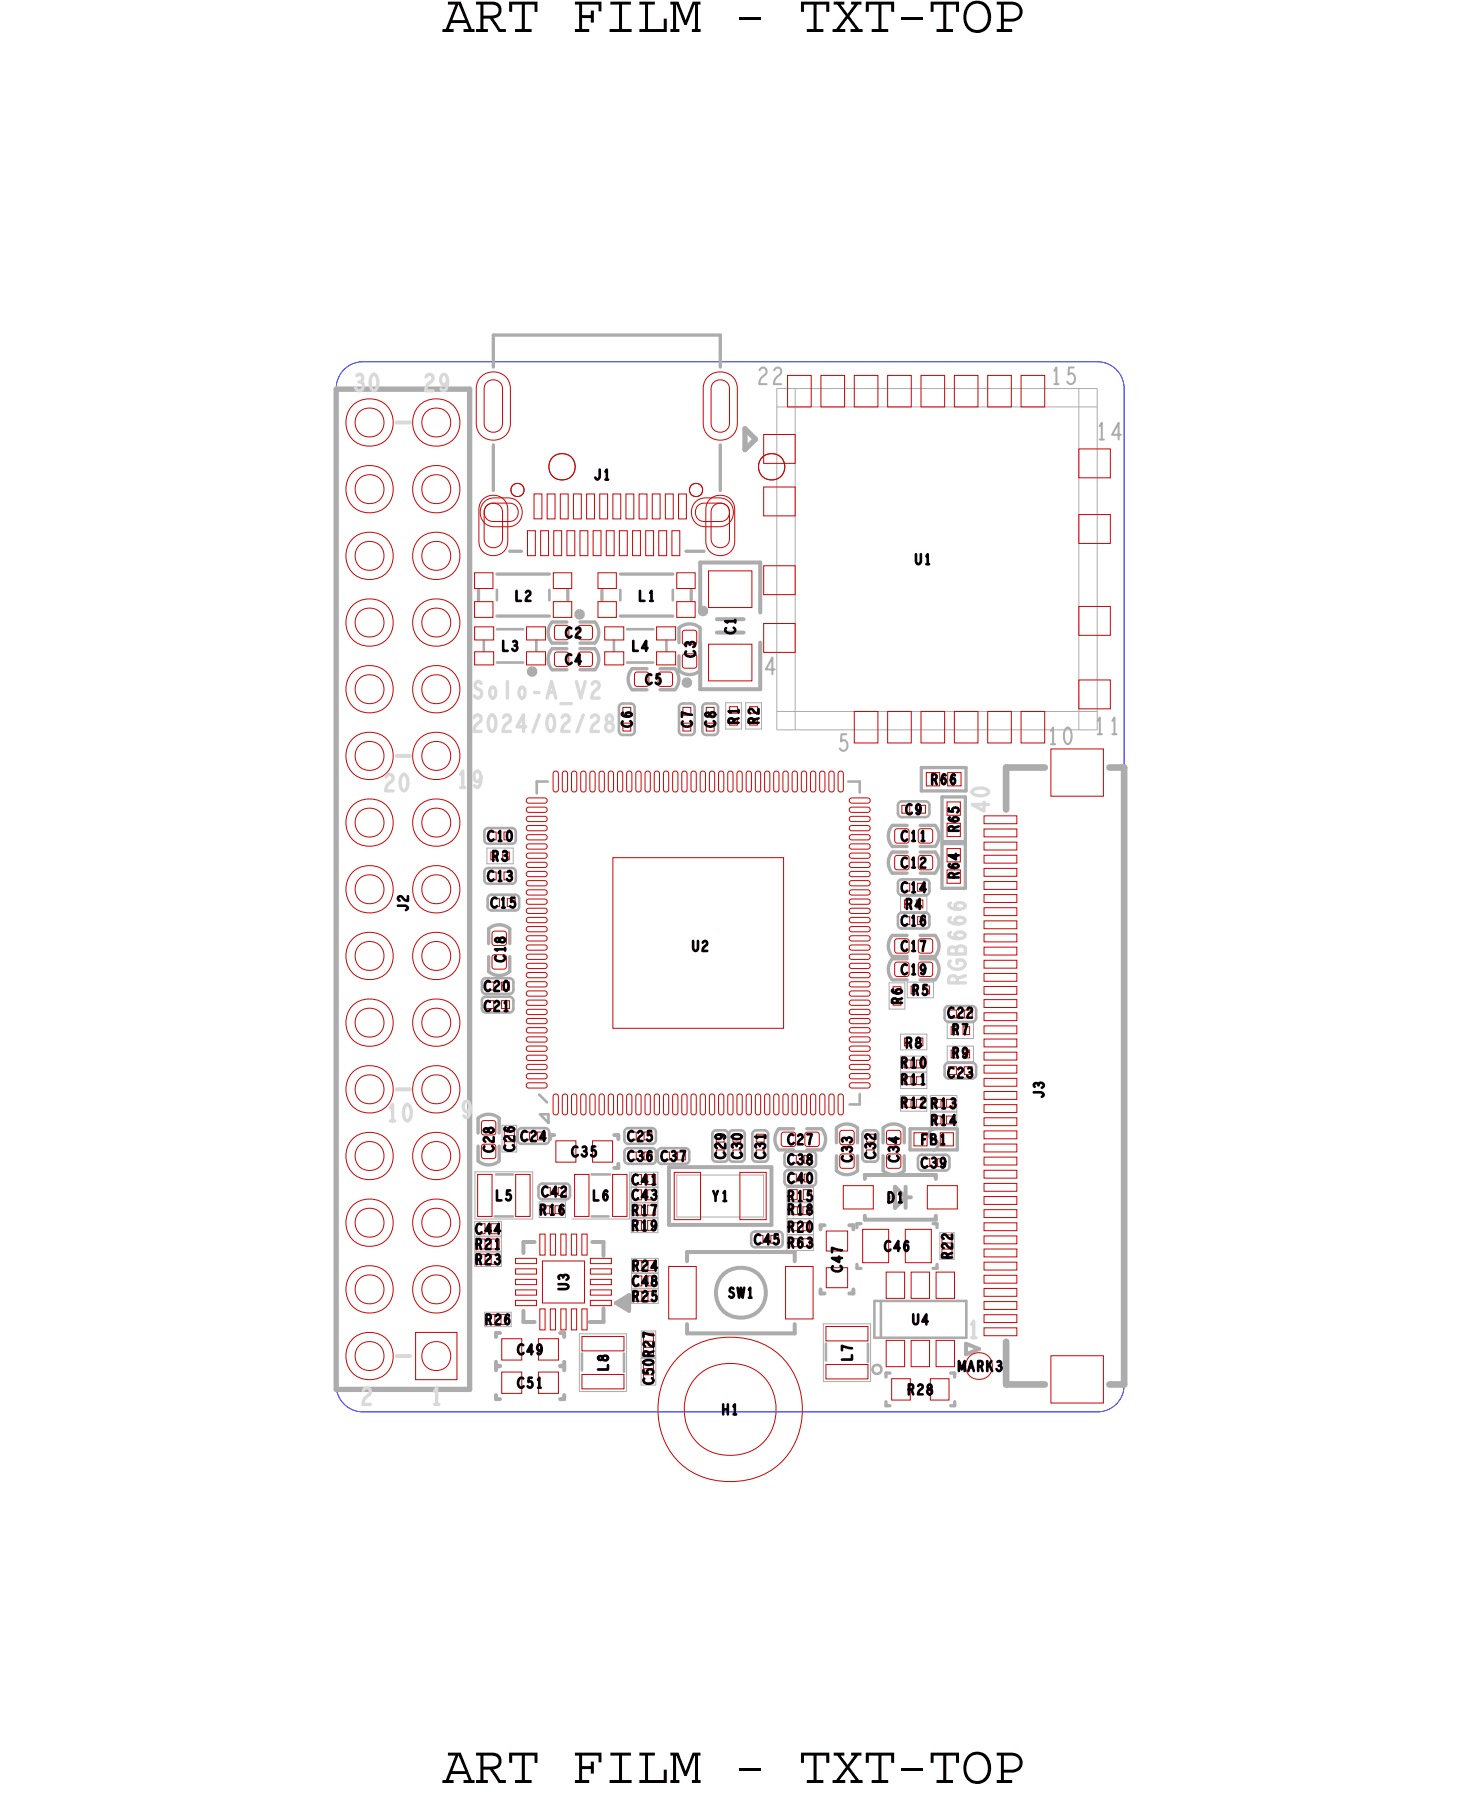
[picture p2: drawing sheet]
<svg xmlns="http://www.w3.org/2000/svg" width="56mm" height="69mm" viewBox="0 0 56 69" stroke-linecap="round" stroke-linejoin="round" font-family="sans-serif">
<defs><g id="words">
<g font-size="2.1">
<text x="16.8" y="1.2">ART FILM - TXT-TOP</text>
<text x="16.8" y="67.9">ART FILM - TXT-TOP</text>
</g>
<text font-size=".6" fill="#acacac" x="41.7" y="28">11</text>
<g font-size=".4" fill="#060006">
<text x="28.1" y="27.6" transform="rotate(-90 28.1 27.6)">R1</text>
<text x="28.9" y="27.6" transform="rotate(-90 28.9 27.6)">R2</text>
<text x="18.6" y="33.6">C13</text>
<text x="18.6" y="32">C10</text>
<text x="18.7" y="34.6">C15</text>
<text x="18.7" y="32.8">R3</text>
<text x="34.3" y="32">C11</text>
<text x="34.3" y="35.3">C16</text>
<text x="34.3" y="34">C14</text>
<text x="34.5" y="34.6">R4</text>
<text x="18.4" y="38.5">C21</text>
<text x="34.3" y="40.7">R10</text>
<text x="34.3" y="41.3">R11</text>
<text x="34.3" y="38.2" transform="rotate(-90 34.3 38.2)">R6</text>
<text x="34.5" y="39.9">R8</text>
<text x="34.7" y="37.9">R5</text>
<text x="36.3" y="39.4">R7</text>
<text x="36.3" y="40.3">R9</text>
<text x="18.1" y="47.6">R21</text>
<text x="20.6" y="46.3">R16</text>
<text x="23.9" y="44.2">C36</text>
<text x="24.1" y="46.9">R19</text>
<text x="24.1" y="46.3">R17</text>
<text x="25.2" y="44.2">C37</text>
<text x="28.2" y="44.1" transform="rotate(-90 28.2 44.1)">C30</text>
<text x="29.1" y="44.1" transform="rotate(-90 29.1 44.1)">C31</text>
<text x="30" y="45.7">R15</text>
<text x="30" y="44.4">C38</text>
<text x="30" y="47.5">R63</text>
<text x="30" y="46.3">R18</text>
<text x="30" y="46.9">R20</text>
<text x="32.4" y="44.3" transform="rotate(-90 32.4 44.3)">C33</text>
<text x="33.3" y="44.1" transform="rotate(-90 33.3 44.1)">C32</text>
<text x="33.8" y="45.8">D1</text>
<text x="34.3" y="42.2">R12 R13</text>
<text x="35.1" y="43.6">FB1</text>
<text x="35.1" y="44.5">C39</text>
<text x="35.5" y="42.9">R14</text>
<text x="18.1" y="48.2">R23</text>
<text x="27.5" y="53.9">H1</text>
<text x="36.5" y="52.2">MARK3</text>
</g>
<g font-size=".4" fill="#c90505">
<text x="18.4" y="37.7">C20</text>
<text x="36.1" y="38.8">C22</text>
<text x="19.8" y="43.5">C24</text>
<text x="20.6" y="45.6">C42</text>
<text x="23.9" y="43.5">C25</text>
<text x="27.6" y="44.1" transform="rotate(-90 27.6 44.1)">C29</text>
<text x="28.7" y="47.4">C45</text>
<text x="30" y="45.1">C40</text>
</g>
</g></defs>
<!-- layer: Board Outline -->
<path d="M13.1 14.1l.4-.3h.3h28a1.02 1.02 0 0 1 1 1v38a1.02 1.02 0 0 1-1 1h-28a1.02 1.02 0 0 1-1-1v-38l.1-.4z" fill="none" stroke="#00f" stroke-width=".04"/>
<path d="M15.1 16.1h.5zM15.1 28.8h.5zM15.1 41.5h.5zM15.1 51.7h.5z" fill="none" stroke="#d9d9d9" stroke-width=".15"/>
<!-- layer: Components -->
<g fill="none" stroke="#acacac" stroke-width=".04">
<path d="M29.6 15.5h12.2zM29.6 14.8v13zM29.6 14.8h12.2zM30.3 14.8v13zM41.1 14.8v13zM41.8 14.8v13zM18.5 32.9h1zM18.5 32.3h1zM18.5 32.3v.6zM19.5 32.3v.6zM27.6 26.8h.6zM27.6 26.8v1z"/>
<path d="M27.6 27.8h.6zM28.2 26.8v1zM28.4 26.8h.6zM28.4 26.8v1zM28.4 27.8h.6zM29 26.8v1zM29.6 27.1h12.2zM29.6 27.8h12.2zM33.9 37.4v1zM33.9 37.4h.6zM33.9 38.4h.6zM34.3 40h1z"/>
<path d="M34.3 34.7h1zM34.3 39.4h1zM34.3 39.4v.6zM34.3 34.1v.6zM34.3 34.1h1zM34.5 37.4v1zM34.5 38h1zM34.5 37.4h1zM34.5 37.4v.6zM35.3 39.4v.6zM35.3 34.1v.6zM35.5 37.4v.6z"/>
<path d="M36.1 39.6h1zM36.1 39.8h1zM36.1 39.8v.6zM36.1 39v.6zM36.1 39h1zM37.1 39.8v.6zM37.1 39v.6zM18.1 47.7h1zM18.1 47.1h1zM18.1 47.1v.6zM18.1 46.5h1zM18.1 46.5v.6z"/>
<path d="M18.1 48.2h1zM18.1 47.7v.5zM18.1 44.6h2.2zM18.1 44.6v1.8zM18.1 46.4h2.2zM18.5 50.5h1zM18.5 50h1zM18.5 50v.5zM19.1 47.1v.6zM19.1 47.7v.5zM19.1 46.5v.6zM19.1 43.9h.6z"/>
<path d="M19.1 42.9h.6zM19.1 42.9v1zM19.5 50v.5zM19.7 42.9v1zM20.3 44.6v1.8zM20.5 46.4h1zM20.5 45.8h1zM20.5 45.8v.6zM21.5 45.8v.6zM21.8 46.4h2.2zM22.1 53h1.8zM22.1 50.8h1.8z"/>
<path d="M22.1 50.8v2.2zM23.9 50.8v2.2zM24 44.6v1.8zM24 45.8h1zM24 45.8v.6zM24 45.2h1zM24 45.2v.6zM24 44.6h1zM24 44.6v.6zM24 46.4h1zM24 47h1zM24 46.4v.6z"/>
<path d="M24 48.5h1.1zM24 48.5v.6zM24 49.1h1.1zM24 49.6h1.1zM24 49.1v.5zM24 47.9h1.1zM24 47.9v.6zM24.4 52.8h.6zM24.4 51.7h.6zM24.4 51.7v1.1zM24.4 50.7v1zM24.4 50.7h.6z"/>
<path d="M25 50.7v1zM25 51.7v1.1zM25 45.8v.6zM25 46.4v.6zM25 45.2v.6zM25 44.6v.6zM25.1 49.1v.5zM25.1 47.9v.6zM25.1 48.5v.6zM25.8 44.8h3.3zM25.8 44.8v1.6zM25.8 46.4h3.3z"/>
<path d="M29.1 44.8v1.6zM30 45.8h1zM30 45.2h1zM30 45.2v.6zM30 47.6h1zM30 47h1zM30 46.4h1zM30 47v.6zM30 46.4v.6zM30 45.8v.6zM31 47v.6zM31 46.4v.6z"/>
<path d="M31 45.8v.6zM31 45.2v.6zM31.3 52.6h1.8zM31.3 50.4h1.8zM31.3 50.4v2.2zM33.1 50.4v2.2zM34.3 42.3h1zM34.3 41.5h1zM34.3 40.8h1zM34.3 41.7h1zM34.3 41.7v.6zM34.3 40.9h1z"/>
<path d="M34.3 40.9v.6zM34.3 40.2h1zM34.3 40.2v.6zM35.3 41.7v.6zM35.3 40.9v.6zM35.3 40.2v.6zM35.4 43h1zM35.4 42.3h1zM35.4 42.4v.6zM35.4 42.4h1zM35.4 41.7v.6zM35.4 41.7h1z"/>
<path d="M35.8 47h.5zM35.8 47v1zM35.8 48h.5zM36.1 40.4h1zM36.3 47v1zM36.4 42.4v.6zM36.4 41.7v.6z"/>
</g>
<g fill="none" stroke="#acacac" stroke-width=".15">
<path d="M26.7 24.5v1.8zM26.7 26.3h2.2zM26.7 21.4h2.2zM26.7 21.4v1.9zM27.3 23.6h1zM27.3 24.1h1zM28.9 21.4v1.9zM28.9 24.5v1.8zM18.9 52v.2zM18.9 53.1v.2zM18.9 52h.1zM18.9 53.3h.1z"/>
<path d="M18.9 50.8h.1zM18.9 50.8v.1zM18.9 51.9v.1zM19.9 47.3v.4zM19.9 50.4h.5zM19.9 49.9v.5zM19.9 47.3h.5zM20.9 43.2v.2zM20.9 43.2h.2zM21.3 52h.2zM21.3 53.3h.2zM21.3 50.8h.2z"/>
<path d="M21.5 52v.2zM21.5 53.1v.2zM21.5 50.8v.1zM21.5 51.9v.1zM22.5 50.4h.5zM22.6 47.3h.4zM23 47.3v.5zM23 49.8v.6zM23.4 43.2h.1zM23.4 44.5h.1zM23.5 49.6h.4zM23.5 49.6l.5 .3z"/>
<path d="M23.5 49.6l.5-.3zM23.5 43.2v.2zM23.5 44.3v.2zM23.8 49.6l.1 .1zM23.9 49.6v.1zM23.9 49.5l-.1 .1zM23.9 49.5v.1zM24 49.3v.6zM25.5 44.5h3.9zM25.5 44.5v2.2zM25.5 46.7h3.9zM26.2 47.7h4.1z"/>
<path d="M26.2 47.7v.3zM26.2 50.8h4.1zM26.2 50.4v.4zM29.4 44.5v2.2zM30.3 47.7v.3zM30.3 50.4v.4zM31.2 46.7h.2zM31.2 46.7v.1zM31.2 49.3h.2zM31.2 49.1v.2zM32.3 46.7h.2zM32.3 49.3h.2z"/>
<path d="M32.5 46.7v.1zM32.5 49.1v.2zM32.9 44.8h2.7zM32.9 44.8v.1zM32.9 46.5h2.7zM32.9 46.3v.2zM34.1 45.2l.4 .4zM34.1 46l.4-.4zM34.1 45.2v.8zM34.5 45.2v.8zM34.5 45.6h.2zM35.6 44.8v.1z"/>
<path d="M35.6 46.3v.2zM36.8 51.2v.4zM36.8 51.2l.5 .2zM36.8 51.6l.5-.2z"/>
<circle cx="28.2" cy="49.2" r=".96"/>
</g>
<g fill="none" stroke="#acacac" stroke-width=".1">
<path d="M18.3 38.1v.3zM18.4 24.4v.4zM18.4 33.2v.3zM18.4 31.7v.3zM18.4 33.5l.2 .2M18.4 32l.2 .1M18.5 38h.9zM18.5 38.6h.9zM18.5 38l-.2 .1M18.5 37.3h.9zM18.5 37.9h.9zM18.5 37.3l-.2 .1"/>
<path d="M18.6 34.2v.3zM18.6 34.5l.1 .2M18.6 33.1h.9zM18.6 31.5h.9zM18.6 33.7h.9zM18.6 32.1h.9zM18.6 33.1l-.2 .1M18.6 31.5l-.2 .2M18.7 34.1h.9zM18.7 34.7h.9zM18.7 34.1l-.1 .1M18.9 22.5v.4z"/>
<path d="M18.9 24h1zM18.9 25.2h1zM19.4 38l.1 .1M19.4 37.3l.1 .1M19.5 33.1l.1 .1M19.5 31.5l.1 .2M19.5 38.4l-.1 .2M19.5 38.1v.3zM19.5 37.7l-.1 .2M19.5 37.4v.3zM19.6 34.1l.2 .1M19.6 33.5l-.1 .2"/>
<path d="M19.6 32l-.1 .1M19.6 33.2v.3zM19.6 31.7v.3zM19.8 34.5l-.2 .2M19.8 34.2v.3zM20.4 24.4v.4zM20.4 29.8v.4zM20.4 29.8h.5zM20.9 22.5v.4zM23.4 24.4v.4zM23.6 26.9v.9zM23.6 27.8l.1 .2"/>
<path d="M23.6 22.5v.4zM23.7 26.8h.3zM23.7 28h.3zM23.7 26.8l-.1 .1M23.9 24h1zM23.9 25.2h1zM24 26.8l.2 .1M24.2 27.8l-.2 .2M24.2 26.9v.9zM25.4 24.4v.4zM25.6 22.5v.4zM25.9 26.9v.9z"/>
<path d="M25.9 27.8l.1 .2M26 26.8h.3zM26 28h.3zM26 26.8l-.1 .1M26.3 26.8l.2 .1M26.5 27.8l-.2 .2M26.5 26.9v.9zM26.7 26.9v.9zM26.7 27.8l.2 .2M26.9 26.8h.3zM26.9 28h.3zM26.9 26.8l-.2 .1"/>
<path d="M27.2 26.8l.1 .1M27.3 27.8l-.1 .2M27.3 26.9v.9zM32.3 29.8h.4zM32.7 29.8v.4zM34.2 30.7v.3zM34.2 34.9v.3zM34.2 33.6v.3zM34.2 31l.1 .1M34.2 35.2l.1 .2M34.2 33.9l.1 .2M34.3 30.5h.9z"/>
<path d="M34.3 34.8h.9zM34.3 33.5h.9zM34.3 31.1h.9zM34.3 35.4h.9zM34.3 34.1h.9zM34.3 30.5l-.1 .2M34.3 34.8l-.1 .1M34.3 33.5l-.1 .1M35.2 30.5l.2 .2M35.2 34.8l.2 .1M35.2 33.5l.2 .1M35.4 31l-.2 .1"/>
<path d="M35.4 35.2l-.2 .2M35.4 33.9l-.2 .2M35.4 30.7v.3zM35.4 34.9v.3zM35.4 33.6v.3zM36 38.5v.3zM36 38.8l.1 .1M36.1 38.3h.9zM36.1 38.9h.9zM36.1 38.3l-.1 .2M37 38.3l.2 .2M37.2 38.8l-.2 .1"/>
<path d="M37.2 38.5v.3zM18.8 46.3h.7zM18.9 44.7h.6zM19.7 43.1v.3zM19.7 43.4l.2 .2M19.9 43h.9zM19.9 43.6h.9zM19.9 43l-.2 .1M20.5 45.2v.3zM20.5 45.5l.2 .2M20.5 41.7l.3 .3zM20.6 42.4h.3z"/>
<path d="M20.6 42.5l.3 .3zM20.7 45.1h.9zM20.7 45.7h.9zM20.7 45.1l-.2 .1M20.8 43l.1 .1M20.9 42.4v.4zM20.9 43.4l-.1 .2M20.9 43.1v.3zM21.6 45.1l.1 .1M21.7 45.5l-.1 .2M21.7 45.2v.3zM22.2 51.6v.6z"/>
<path d="M22.5 46.3h.7zM22.5 44.7h.7zM23.8 51.6v.7zM23.8 43.9v.3zM23.8 43.1v.3zM23.8 44.2l.1 .1M23.8 43.4l.1 .2M23.9 43.7h.9zM23.9 43h.9zM23.9 44.3h.9zM23.9 43.6h.9zM23.9 43.7l-.1 .2"/>
<path d="M23.9 43l-.1 .1M24.8 43.7l.2 .2M24.8 43l.2 .1M25 44.2l-.2 .1M25 43.4l-.2 .2M25 43.9v.3zM25 43.1v.3zM25 44.2l.2 .1M25.2 43.7h.9zM25.2 44.3h.9zM25.2 43.7l-.2 .2M26.1 43.7l.1 .2"/>
<path d="M26.2 44.2l-.1 .1M26.2 43.9v.3zM27.1 43.2v.9zM27.1 44.1l.2 .2M27.3 43.1h.3zM27.3 44.3h.3zM27.3 43.1l-.2 .1M27.6 43.1l.1 .1M27.7 44.1l-.1 .2M27.7 43.2v.9zM27.8 43.2v.9zM27.8 44.1l.1 .2"/>
<path d="M27.9 43.1h.3zM27.9 44.3h.3zM27.9 43.1l-.1 .1M28.2 43.1l.2 .1M28.4 44.1l-.2 .2M28.4 43.2v.9zM28.6 47.1v.3zM28.6 47.4l.2 .1M28.6 43.2v.9zM28.6 44.1l.2 .2M28.8 46.9h.9zM28.8 47.5h.9z"/>
<path d="M28.8 46.9l-.2 .2M28.8 43.1h.3zM28.8 44.3h.3zM28.8 43.1l-.2 .1M29.1 43.1l.1 .1M29.2 44.1l-.1 .2M29.2 43.2v.9zM29.7 46.9l.1 .2M29.8 47.4l-.1 .1M29.8 47.1v.3zM29.9 44.7v.3zM29.9 44v.3z"/>
<path d="M29.9 45l.1 .2M29.9 44.3l.1 .2M30 44.6h.9zM30 43.9h.9zM30 45.2h.9zM30 44.5h.9zM30 44.6l-.1 .1M30 43.9l-.1 .1M30.9 44.6l.2 .1M30.9 43.9l.2 .1M31.1 45l-.2 .2M31.1 44.3l-.2 .2"/>
<path d="M31.1 44.7v.3zM31.1 44v.3zM31.4 51.2v.6zM32.3 42.1h.4zM32.7 41.7v.4zM32.8 43.2v.9zM32.8 44.1l.2 .2M33 43.1h.3zM33 44.3h.3zM33 43.1l-.2 .1M33 51.2v.7zM33.2 52.1l.2-.1 .1 .1v.1l-.1 .1-.2-.1z"/>
<path d="M33.3 43.1l.1 .1M33.3 49.6h3.5zM33.3 51h3.5zM33.3 49.6v1.4zM33.4 44.1l-.1 .2M33.4 43.2v.9zM33.5 49.6v1.4zM35 44.1v.3zM35 44.4l.1 .2M35.1 44h.9zM35.1 44.6h.9zM35.1 44l-.1 .1"/>
<path d="M36 40.6v.3zM36 40.9l.1 .2M36 44l.1 .1M36.1 40.5h.9zM36.1 41.1h.9zM36.1 40.5l-.1 .1M36.1 44.4l-.1 .2M36.2 44.1l-.1 .3zM36.8 49.6v1.4zM37 40.5l.2 .1M37.2 40.9l-.2 .2M37.2 40.6v.3z"/>
</g>
<path d="M12.8 14.8v38.1zM12.8 14.8h5.1zM17.9 14.8v25.4zM28.4 16.3v.8zM28.4 16.3l.4 .4zM28.8 16.7l-.4 .4zM20.2 25.5h.1v.1v.1zM22 23.4l.1-.1 .1 .1-.1 .1zM26.1 26l.1-.1v.1v.1zM26.7 23.2h.1l.1 .1-.1 .1zM12.8 52.9h5.1zM17.9 40.2v12.7z" fill="none" stroke="#acacac" stroke-width=".2"/>
<g fill="none" stroke="#acacac" stroke-width=".13">
<path d="M18.8 12.8v1.2zM18.8 16.9v1.8zM18.8 12.8h8.6zM27.4 12.8v1.2zM27.4 16.9v1.8zM18.6 37l.4 .2 .4-.2M18.6 35.4v.5zM18.6 36.4v.6zM18.6 35.4l.4-.2 .4 .2M19.4 21h.5zM19.4 35.4v.5zM19.4 36.4v.6z"/>
<path d="M21 24.7h.6zM21 23.7h.6zM21 25.5h.6zM21 24.5h.6zM21 24.7l-.1 .4 .1 .4M21 23.7l-.1 .4 .1 .4M22.1 25.5h.5zM22.1 24.5h.5zM22.1 24.7h.5zM22.1 23.7h.5zM22.6 24.7l.2 .4-.2 .4M22.6 23.7l.2 .4-.2 .4"/>
<path d="M24.1 26.3h.5zM24.1 25.5h.5zM24.1 25.5l-.2 .4 .2 .4M25.1 25.5h.6zM25.1 26.3h.6zM25.7 25.5l.1 .4-.1 .4M25.9 25.5l.3 .2 .5-.2M25.9 23.9v.6zM25.9 25v.5zM25.9 23.9l.4-.1 .4 .1M26.1 21h.7zM26.7 23.9v.6z"/>
<path d="M26.7 25v.5zM34 37.3h.5zM34 36.4h.5zM34 33.3h.5zM34 32.2h.5zM34 36.5h.5zM34 35.6h.5zM34 32.5h.5zM34 31.4h.5zM34 36.5l-.2 .4 .2 .4M34 32.5l-.2 .3 .2 .5M34 31.4l-.2 .4 .2 .4"/>
<path d="M34 35.6l-.2 .4 .2 .4M35 36.5h.6zM35 37.3h.6zM35 35.6h.6zM35 32.5h.6zM35 31.4h.6zM35 36.4h.6zM35 33.3h.6zM35 32.2h.6zM35.1 30.1h1.7zM35.1 29.2v.9zM35.1 29.2h1.7z"/>
<path d="M35.6 36.5l.2 .4-.2 .4M35.6 35.6l.2 .5-.2 .3M35.6 32.5l.2 .4-.2 .4M35.6 31.4l.2 .5-.2 .3M35.9 32.1h.9zM35.9 30.4v1.7zM35.9 32.1v1.7zM35.9 33.8h.9zM35.9 30.4h.9zM36.8 30.4v1.7zM36.8 32.1v1.7zM36.8 29.2v.9z"/>
<path d="M18.2 44.2l.4 .2 .4-.2M18.2 42.6v.6zM18.2 43.7v.5zM18.2 42.6l.4-.2 .4 .2M19 42.6v.6zM19 43.7v.5zM29.7 43h.5zM29.7 43.8h.5zM29.7 43l-.2 .4 .2 .4M30.7 43.8h.6zM30.7 43h.6zM31.3 43l.1 .4-.1 .4"/>
<path d="M31.8 44.6l.4 .1 .4-.1M31.8 44v.6zM31.8 43v.5zM31.8 43l.5-.2 .4 .2M32.6 48.3h.2zM32.6 48.2v.1zM32.6 46.6v.2zM32.6 46.6h.2zM32.6 44v.6zM32.6 43v.5zM33.6 44.6l.4 .1 .4-.1M33.6 44v.6z"/>
<path d="M33.6 43v.5zM33.6 43l.4-.2 .4 .2M33.7 52.3v.2zM33.7 53.4v.1zM33.7 52.3h.2zM33.7 53.5h.2zM34.4 44v.6zM34.4 43v.5zM34.7 43h1.7zM34.7 43.8h1.7zM34.7 43v.8zM35.5 46.6h.2z"/>
<path d="M35.5 48.3h.2zM35.6 43l-.2 .2 .3 .3v.2l-.1 .1M35.7 48.2v.1zM35.7 46.6v.2zM36.2 52.3h.2zM36.2 53.5h.2zM36.4 52.3v.2zM36.4 53.4v.1zM36.4 43v.8z"/>
</g>
<path d="M18.2 22.5v.4zM18.9 23.5h2zM18.9 21.9h2zM21.6 22.5v.4zM22.9 22.5v.4zM23.6 23.5h2zM23.6 21.9h2zM26.3 22.5v.4z" fill="none" stroke="#acacac" stroke-width=".12"/>
<path d="M38.3 29.2h1.5zM38.3 29.2v1.6zM42.2 29.2h.6zM42.8 29.2v23.5zM38.3 51.1v1.6zM38.3 52.7h1.5zM42.2 52.7h.6z" fill="none" stroke="#acacac" stroke-width=".25"/>
<!-- layer: Nets -->
<g fill="none" stroke="#c90505" stroke-width=".04">
<path d="M18.2 14.5a.66 .66 0 0 1 .8-.3 .66 .66 0 0 1 .4 .6v1.3a.65 .65 0 0 1-.6 .7 .65 .65 0 0 1-.7-.7v-1.3zM18.3 19.1l.3-.2h.3l.3 .2 .1 .3v1.2l-.1 .4-.3 .1h-.3l-.3-.1-.1-.4v-1.2zM18.5 19.1l.3-.1h.5l.4 .1 .2 .3v.3l-.2 .3-.4 .1h-.5l-.3-.1-.2-.3v-.3zM18.5 19.3l.3-.1h.6l.2 .1 .1 .2-.1 .3-.2 .1h-.6l-.3-.1-.1-.3zM18.5 14.6l.3-.1 .2 .1 .1 .2v1.3l-.1 .3-.2 .1-.3-.1-.1-.3v-1.3zM18.5 19.3l.3-.1 .2 .1 .1 .2v1l-.1 .3-.2 .1-.3-.1-.1-.3v-1zM19.5 18.5l.2-.1 .2 .1 .1 .2-.1 .1-.2 .1-.2-.1v-.1zM19.5 18.5l.2-.1 .2 .1 .1 .2-.1 .2h-.2h-.2v-.2zM20.3 18.8h.3v1h-.3zM20.8 18.8h.3v1h-.3zM21.3 18.8h.3v1h-.3zM21.8 18.8h.3v1h-.3z"/>
<path d="M22.3 18.8h.3v1h-.3zM22.8 18.8h.3v1h-.3zM23.3 18.8h.3v1h-.3zM23.8 18.8h.3v1h-.3zM24.3 18.8h.3v1h-.3zM24.8 18.8h.3v1h-.3zM25.3 18.8h.3v1h-.3zM25.8 18.8h.3v1h-.3zM26.3 18.5l.2-.1 .2 .1 .1 .2-.1 .1-.2 .1-.2-.1v-.1zM26.3 18.5l.2-.1 .2 .1 .1 .2-.1 .2h-.2h-.2v-.2zM26.5 19.1l.4-.1h.5l.3 .1 .2 .3v.3l-.2 .3-.3 .1h-.5l-.4-.1-.2-.3v-.3zM26.6 19.3l.2-.1h.6l.3 .1 .1 .2-.1 .3-.3 .1h-.6l-.2-.1-.1-.3z"/>
<path d="M26.9 14.5a.66 .66 0 0 1 .7-.3 .66 .66 0 0 1 .5 .6v1.3a.65 .65 0 0 1-.7 .7 .65 .65 0 0 1-.6-.7v-1.3zM27 19.1l.3-.2h.3l.3 .2 .1 .3v1.2l-.1 .4-.3 .1h-.3l-.3-.1-.1-.4v-1.2zM27.2 14.6l.2-.1 .3 .1 .1 .2v1.3l-.1 .3-.3 .1-.2-.1-.1-.3v-1.3zM27.2 19.3l.2-.1 .3 .1 .1 .2v1l-.1 .3-.3 .1-.2-.1-.1-.3v-1zM29.1 18.6h1.2v1.1h-1.2zM29.1 16.6h1.2v1.1h-1.2zM30 14.3h.9v1.2h-.9zM31.3 14.3h.9v1.2h-.9zM32.5 14.3h.9v1.2h-.9zM33.8 14.3h.9v1.2h-.9zM35.1 14.3h.9v1.2h-.9zM36.3 14.3h.9v1.2h-.9z"/>
<path d="M37.6 14.3h.9v1.2h-.9zM38.9 14.3h.9v1.2h-.9zM41.1 19.6h1.2v1.1h-1.2zM41.1 17.1h1.2v1.1h-1.2zM18.1 22.9h.7v.6h-.7zM18.1 21.8h.7v.6h-.7zM18.1 23.9h.7v.5h-.7zM18.1 24.8h.7v.5h-.7zM18.5 38.1h.3v.3h-.3zM18.8 36.4h.5v.5h-.5zM18.8 35.5h.5v.5h-.5zM19.1 38.1h.3v.3h-.3z"/>
<path d="M20 23.9h.8v.5h-.8zM20 24.8h.8v.5h-.8zM20 36.7h.7l.1 .1-.7 .1zM20 32.5h.7l.1 .1-.7 .1zM20 37.1l.7-.1 .1 .2h-.7zM20 31.8h.7l.1 .1-.7 .1zM20 34.3l.7-.1 .1 .2h-.7zM20 37.8l.7-.1 .1 .2h-.7zM20 37.4h.7l.1 .1-.7 .1zM20 39.2l.7-.1 .1 .2h-.7zM20 38.8h.7l.1 .1-.7 .1zM20 39.9l.7-.1 .1 .2h-.7z"/>
<path d="M20 39.5h.7l.1 .1-.7 .1zM20 38.5l.7-.1 .1 .2h-.7zM20 38.1h.7l.1 .1-.7 .1zM20 35l.7-.1 .1 .2h-.7zM20 34.6h.7l.1 .1-.7 .1zM20 32.9l.7-.1 .1 .2h-.7zM20 33.2h.7l.1 .1-.7 .1zM20 33.6l.7-.1 .1 .2h-.7zM20 33.9h.7l.1 .1-.7 .1zM20 36.4l.7-.1 .1 .2h-.7zM20 36h.7l.1 .1-.7 .1zM20 35.7l.7-.1 .1 .2h-.7z"/>
<path d="M20 35.3h.7l.1 .1-.7 .1zM20 31.5l.7-.1 .1 .2h-.7zM20 31.1h.7l.1 .1-.7 .1zM20 30.8l.7-.1 .1 .2h-.7zM20 30.4h.7l.1 .1-.7 .1zM20 32.2l.7-.1 .1 .2h-.7zM20.1 20.2h.3v1h-.3zM20.6 20.2h.3v1h-.3zM21.1 21.8h.7v.6h-.7zM21.1 22.9h.7v.6h-.7zM21.1 20.2h.3v1h-.3zM21.1 29.4l.2 .1-.1 .7-.1-.1z"/>
<path d="M21.1 23.8h.5v.5h-.5zM21.1 24.9h.5v.5h-.5zM21.5 29.4l.1 .1v.7l-.2-.1zM21.6 20.2h.3v1h-.3zM21.8 29.4l.2 .1-.1 .7-.1-.1zM22 23.8h.5v.5h-.5zM22 24.9h.5v.5h-.5zM22.1 20.2h.3v1h-.3zM22.2 29.4l.1 .1v.7l-.2-.1zM22.5 29.4l.2 .1-.1 .7-.1-.1zM22.6 20.2h.3v1h-.3zM22.8 22.9h.7v.6h-.7z"/>
<path d="M22.8 21.8h.7v.6h-.7zM22.9 29.4l.1 .1v.7l-.2-.1zM23 23.9h.7v.5h-.7zM23 24.8h.7v.5h-.7zM23.1 20.2h.3v1h-.3zM23.2 29.4l.2 .1-.1 .7-.1-.1zM23.3 32.7h6.5v6.5h-6.5zM23.6 29.4l.1 .1v.7l-.2-.1zM23.6 20.2h.3v1h-.3zM23.7 27.5h.3v.3h-.3zM23.7 26.9h.3v.3h-.3zM23.9 29.4l.2 .1-.1 .7-.1-.1z"/>
<path d="M24.1 20.2h.3v1h-.3zM24.2 25.6h.5v.5h-.5zM24.3 29.4l.1 .1v.7l-.2-.1zM24.6 20.2h.3v1h-.3zM24.6 29.4l.2 .1-.1 .7-.1-.1zM25 29.4l.1 .1v.7l-.2-.1zM25 23.9h.7v.5h-.7zM25 24.8h.7v.5h-.7zM25.1 20.2h.3v1h-.3zM25.1 25.6h.5v.5h-.5zM25.3 29.4l.2 .1-.1 .7-.1-.1zM25.6 20.2h.3v1h-.3z"/>
<path d="M25.7 29.4l.1 .1v.7l-.2-.1zM25.8 21.8h.7v.6h-.7zM25.8 22.9h.7v.6h-.7zM26 27.5h.3v.3h-.3zM26 26.9h.3v.3h-.3zM26 24h.5v.5h-.5zM26 24.9h.5v.5h-.5zM26 29.4l.2 .1-.1 .7-.1-.1zM26.4 29.4l.1 .1v.7l-.2-.1zM26.7 29.4l.2 .1-.1 .7-.1-.1zM26.9 27.5h.3v.3h-.3zM26.9 26.9h.3v.3h-.3z"/>
<path d="M27 24.5h1.6v1.4h-1.6zM27 21.7h1.6v1.4h-1.6zM27.1 29.4l.1 .1v.7l-.2-.1zM27.4 29.4l.2 .1-.1 .7-.1-.1zM27.8 29.4l.1 .1v.7l-.2-.1zM28.1 29.4l.2 .1-.1 .7-.1-.1zM28.5 29.4l.1 .1v.7l-.2-.1zM28.8 29.4l.2 .1-.1 .7-.1-.1zM29.1 21.6h1.2v1.1h-1.2zM29.1 23.8h1.2v1.1h-1.2zM29.2 29.4l.1 .1v.7l-.2-.1zM29.5 29.4l.2 .1-.1 .7-.1-.1z"/>
<path d="M29.9 29.4l.1 .1v.7l-.2-.1zM30.2 29.4l.2 .1-.1 .7-.1-.1zM30.6 29.4l.1 .1v.7l-.2-.1zM30.9 29.4l.2 .1-.1 .7-.1-.1zM31.3 29.4l.1 .1v.7l-.2-.1zM31.6 29.4l.2 .1-.1 .7-.1-.1zM32 29.4l.1 .1v.7l-.2-.1zM32.3 30.8l.7-.1 .1 .2h-.7zM32.3 33.6l.7-.1 .1 .2h-.7zM32.3 35l.7-.1 .1 .2h-.7zM32.3 33.9h.7l.1 .1-.7 .1zM32.3 33.2h.7l.1 .1-.7 .1z"/>
<path d="M32.3 35.7l.7-.1 .1 .2h-.7zM32.3 35.3h.7l.1 .1-.7 .1zM32.3 31.5l.7-.1 .1 .2h-.7zM32.3 34.3l.7-.1 .1 .2h-.7zM32.3 37.8l.7-.1 .1 .2h-.7zM32.3 31.8h.7l.1 .1-.7 .1zM32.3 32.2l.7-.1 .1 .2h-.7zM32.3 32.5h.7l.1 .1-.7 .1zM32.3 30.4h.7l.1 .1-.7 .1zM32.3 31.1h.7l.1 .1-.7 .1zM32.3 32.9l.7-.1 .1 .2h-.7zM32.3 39.9l.7-.1 .1 .2h-.7z"/>
<path d="M32.3 36.7h.7l.1 .1-.7 .1zM32.3 37.1l.7-.1 .1 .2h-.7zM32.3 39.5h.7l.1 .1-.7 .1zM32.3 38.8h.7l.1 .1-.7 .1zM32.3 39.2l.7-.1 .1 .2h-.7zM32.3 37.4h.7l.1 .1-.7 .1zM32.3 38.1h.7l.1 .1-.7 .1zM32.3 38.5l.7-.1 .1 .2h-.7zM32.3 36.4l.7-.1 .1 .2h-.7zM32.3 36h.7l.1 .1-.7 .1zM32.3 34.6h.7l.1 .1-.7 .1zM32.5 27.1h.9v1.2h-.9z"/>
<path d="M33.8 27.1h.9v1.2h-.9zM34.1 32.6h.5v.5h-.5zM34.1 31.6h.5v.5h-.5zM34.1 35.8h.5v.5h-.5zM34.1 36.7h.5v.5h-.5zM34.3 30.7h.3v.3h-.3zM34.9 30.7h.3v.3h-.3zM35 36.7h.5v.5h-.5zM35 31.6h.5v.5h-.5zM35 32.6h.5v.5h-.5zM35 35.8h.5v.5h-.5zM35.1 27.1h.9v1.2h-.9z"/>
<path d="M35.3 29.4h.5v.5h-.5zM36.1 31.4h.5v.5h-.5zM36.1 30.5h.5v.6h-.5zM36.1 32.3h.5v.5h-.5zM36.1 33.1h.5v.5h-.5zM36.1 29.4h.5v.5h-.5zM36.3 27.1h.9v1.2h-.9zM37.5 31.6h1.2v.3h-1.2zM37.5 33.1h1.2v.3h-1.2zM37.5 32.6h1.2v.3h-1.2zM37.5 32.1h1.2v.3h-1.2zM37.5 33.6h1.2v.3h-1.2z"/>
<path d="M37.5 38.6h1.2v.3h-1.2zM37.5 39.1h1.2v.3h-1.2zM37.5 39.6h1.2v.3h-1.2zM37.5 34.6h1.2v.3h-1.2zM37.5 35.1h1.2v.3h-1.2zM37.5 35.6h1.2v.3h-1.2zM37.5 36.1h1.2v.3h-1.2zM37.5 36.6h1.2v.3h-1.2zM37.5 37.1h1.2v.3h-1.2zM37.5 37.6h1.2v.3h-1.2zM37.5 38.1h1.2v.3h-1.2zM37.5 31.1h1.2v.3h-1.2z"/>
<path d="M37.5 34.1h1.2v.3h-1.2zM37.6 27.1h.9v1.2h-.9zM38.9 27.1h.9v1.2h-.9zM40 28.5h2v1.8h-2zM41.1 25.9h1.2v1.1h-1.2zM41.1 23.1h1.2v1.1h-1.2zM15.8 50.8h1.6v1.8h-1.6zM18.2 47.8h.3v.4h-.3zM18.2 47.2h.3v.4h-.3zM18.2 46.6h.3v.4h-.3zM18.2 44.7h.5v1.6h-.5zM18.4 43.6h.5l-.1 .5h-.4z"/>
<path d="M18.4 42.7h.5l-.1 .5h-.4zM18.5 50.1h.3v.3h-.3zM18.7 47.2h.3v.4h-.3zM18.7 46.6h.3v.4h-.3zM18.7 47.8h.3v.4h-.3zM19.1 50.1h.3v.3h-.3zM19.1 51h.8v.8h-.8zM19.1 52.3h.8v.8h-.8zM19.2 43.5h.4v.3h-.4zM19.2 43h.4v.3h-.4zM19.6 49.1h.8v.2h-.8zM19.6 47.9h.8v.2h-.8z"/>
<path d="M19.6 48.3h.8v.2h-.8zM19.6 48.7h.8v.2h-.8zM19.6 49.5h.8v.2h-.8zM19.6 44.7h.6v1.6h-.6zM20 41.3l.7-.1 .1 .2h-.7zM20 40.9h.7l.1 .1-.7 .1zM20 40.6l.7-.1 .1 .2h-.7zM20 40.2h.7l.1 .1-.7 .1zM20.5 52.3h.8v.8h-.8zM20.5 51h.8v.8h-.8zM20.6 47h.2v.8h-.2zM20.6 49.9h.2v.8h-.2z"/>
<path d="M20.7 48h1.6v1.6h-1.6zM21 47h.2v.8h-.2zM21 49.9h.2v.8h-.2zM21.1 41.7l.2 .1-.1 .7-.1-.1zM21.2 43.5h.7v.8h-.7zM21.4 49.9h.2v.8h-.2zM21.4 47h.2v.8h-.2zM21.5 41.7l.1 .1v.7l-.2-.1zM21.8 47h.2v.8h-.2zM21.8 49.9h.2v.8h-.2zM21.8 41.7l.2 .1-.1 .7-.1-.1zM21.9 44.7h.5v1.6h-.5z"/>
<path d="M22.2 47h.2v.8h-.2zM22.2 49.9h.2v.8h-.2zM22.2 52.4h1.6v.5h-1.6zM22.2 50.9h1.6v.6h-1.6zM22.2 41.7l.1 .1v.7l-.2-.1zM22.5 48.7h.8v.2h-.8zM22.5 49.1h.8v.2h-.8zM22.5 48.3h.8v.2h-.8zM22.5 47.9h.8v.2h-.8zM22.5 49.5h.8v.2h-.8zM22.5 41.7l.2 .1-.1 .7-.1-.1zM22.6 43.5h.7v.8h-.7z"/>
<path d="M22.9 41.7l.1 .1v.7l-.2-.1zM23.2 41.7l.2 .1-.1 .7-.1-.1zM23.3 44.7h.6v1.6h-.6zM23.6 41.7l.1 .1v.7l-.2-.1zM23.9 41.7l.2 .1-.1 .7-.1-.1zM24.1 44.7h.3v.4h-.3zM24.1 45.3h.3v.4h-.3zM24.1 46.5h.3v.4h-.3zM24.1 45.9h.3v.4h-.3zM24.1 48.6h.3v.4h-.3zM24.1 49.2h.3v.4h-.3zM24.1 48h.3v.4h-.3z"/>
<path d="M24.3 41.7l.1 .1v.7l-.2-.1zM24.5 52.4h.4v.3h-.4zM24.5 51.8h.4v.3h-.4zM24.5 50.8h.4v.3h-.4zM24.5 51.3h.4v.3h-.4zM24.6 41.7l.2 .1-.1 .7-.1-.1zM24.7 45.3h.3v.4h-.3zM24.7 46.5h.3v.4h-.3zM24.7 44.7h.3v.4h-.3zM24.7 45.9h.3v.4h-.3zM24.7 48h.3v.4h-.3zM24.7 48.6h.3v.4h-.3z"/>
<path d="M24.7 49.2h.3v.4h-.3zM25 41.7l.1 .1v.7l-.2-.1zM25.3 41.7l.2 .1-.1 .7-.1-.1zM25.5 48.2h1v2h-1zM25.7 41.7l.1 .1v.7l-.2-.1zM25.7 44.7h1v1.8h-1zM26 41.7l.2 .1-.1 .7-.1-.1zM26.4 41.7l.1 .1v.7l-.2-.1zM26.7 41.7l.2 .1-.1 .7-.1-.1zM27.1 41.7l.1 .1v.7l-.2-.1zM27.4 41.7l.2 .1-.1 .7-.1-.1zM27.8 41.7l.1 .1v.7l-.2-.1z"/>
<path d="M28.1 41.7l.2 .1-.1 .7-.1-.1zM28.2 44.7h1v1.8h-1zM28.5 41.7l.1 .1v.7l-.2-.1zM28.8 41.7l.2 .1-.1 .7-.1-.1zM29.2 41.7l.1 .1v.7l-.2-.1zM29.5 41.7l.2 .1-.1 .7-.1-.1zM29.8 43.2h.5v.4h-.5zM29.9 41.7l.1 .1v.7l-.2-.1zM29.9 48.2h1.1v2h-1.1zM30 45.3h.4v.4h-.4zM30.2 41.7l.2 .1-.1 .7-.1-.1zM30.6 41.7l.1 .1v.7l-.2-.1z"/>
<path d="M30.6 45.3h.3v.4h-.3zM30.7 43.2h.5v.4h-.5zM30.9 41.7l.2 .1-.1 .7-.1-.1zM31.3 41.7l.1 .1v.7l-.2-.1zM31.4 50.5h1.6v.6h-1.6zM31.4 52h1.6v.5h-1.6zM31.5 48.3h.8v.7h-.8zM31.5 46.9h.8v.8h-.8zM31.6 41.7l.2 .1-.1 .7-.1-.1zM32 41.7l.1 .1v.7l-.2-.1zM32 44h.5v.5h-.5zM32 43.1h.5v.5h-.5z"/>
<path d="M32.1 45.2h1.2v.9h-1.2zM32.3 40.2h.7l.1 .1-.7 .1zM32.3 40.6l.7-.1 .1 .2h-.7zM32.3 40.9h.7l.1 .1-.7 .1zM32.3 41.3l.7-.1 .1 .2h-.7zM32.8 46.8h1v1.3h-1zM33.7 48.5h.7v1h-.7zM33.7 51.1h.7v1h-.7zM33.8 43.1h.5v.5h-.5zM33.8 44h.5v.5h-.5zM34 52.5h.7v.8h-.7zM34.5 46.8h1v1.3h-1z"/>
<path d="M34.7 48.5h.7v1h-.7zM34.7 51.1h.7v1h-.7zM34.8 43.1h.5v.5h-.5zM35.3 45.2h1.2v.9h-1.2zM35.4 52.5h.7v.8h-.7zM35.6 51.1h.7v1h-.7zM35.6 48.5h.7v1h-.7zM35.8 43.1h.5v.5h-.5zM35.9 47.6h.3v.3h-.3zM35.9 47h.3v.3h-.3zM36.1 40.6h.3v.3h-.3zM36.7 40.6h.3v.3h-.3z"/>
<path d="M37.5 49.6h1.2v.3h-1.2zM37.5 50.1h1.2v.3h-1.2zM37.5 50.6h1.2v.3h-1.2zM37.5 48.6h1.2v.3h-1.2zM37.5 44.1h1.2v.3h-1.2zM37.5 43.6h1.2v.3h-1.2zM37.5 44.6h1.2v.3h-1.2zM37.5 40.1h1.2v.3h-1.2zM37.5 40.6h1.2v.3h-1.2zM37.5 41.1h1.2v.3h-1.2zM37.5 41.6h1.2v.3h-1.2zM37.5 42.1h1.2v.3h-1.2z"/>
<path d="M37.5 42.6h1.2v.3h-1.2zM37.5 43.1h1.2v.3h-1.2zM37.5 48.1h1.2v.3h-1.2zM37.5 45.1h1.2v.3h-1.2zM37.5 49.1h1.2v.3h-1.2zM37.5 45.6h1.2v.3h-1.2zM37.5 46.6h1.2v.3h-1.2zM37.5 47.1h1.2v.3h-1.2zM37.5 47.6h1.2v.3h-1.2zM37.5 46.1h1.2v.3h-1.2zM40 51.6h2v1.8h-2z"/>
<circle cx="14.1" cy="18.6" r=".91"/>
<circle cx="14.1" cy="16.1" r=".91"/>
<circle cx="14.1" cy="18.6" r=".55"/>
<circle cx="14.1" cy="16.1" r=".55"/>
<circle cx="16.6" cy="16.1" r=".91"/>
<circle cx="16.6" cy="18.6" r=".91"/>
<circle cx="16.6" cy="16.1" r=".55"/>
<circle cx="16.6" cy="18.6" r=".55"/>
<circle cx="21.4" cy="17.8" r=".5"/>
<circle cx="29.4" cy="17.8" r=".5"/>
<circle cx="14.1" cy="31.3" r=".91"/>
<circle cx="14.1" cy="33.9" r=".91"/>
<circle cx="14.1" cy="23.7" r=".91"/>
<circle cx="14.1" cy="21.2" r=".91"/>
<circle cx="14.1" cy="28.8" r=".91"/>
<circle cx="14.1" cy="26.3" r=".91"/>
<circle cx="14.1" cy="39" r=".91"/>
<circle cx="14.1" cy="36.4" r=".91"/>
<circle cx="14.1" cy="36.4" r=".55"/>
<circle cx="14.1" cy="28.8" r=".55"/>
<circle cx="14.1" cy="26.2" r=".55"/>
<circle cx="14.1" cy="33.9" r=".55"/>
<circle cx="14.1" cy="31.3" r=".55"/>
<circle cx="14.1" cy="21.2" r=".55"/>
<circle cx="14.1" cy="23.7" r=".55"/>
<circle cx="14.1" cy="38.9" r=".55"/>
<circle cx="16.6" cy="36.4" r=".91"/>
<circle cx="16.6" cy="39" r=".91"/>
<circle cx="16.6" cy="33.9" r=".91"/>
<circle cx="16.6" cy="23.7" r=".91"/>
<circle cx="16.6" cy="21.2" r=".91"/>
<circle cx="16.6" cy="31.3" r=".91"/>
<circle cx="16.6" cy="28.8" r=".91"/>
<circle cx="16.6" cy="26.3" r=".91"/>
<circle cx="16.6" cy="36.4" r=".55"/>
<circle cx="16.6" cy="33.9" r=".55"/>
<circle cx="16.6" cy="28.8" r=".55"/>
<circle cx="16.6" cy="21.2" r=".55"/>
<circle cx="16.6" cy="23.7" r=".55"/>
<circle cx="16.6" cy="38.9" r=".55"/>
<circle cx="16.6" cy="26.2" r=".55"/>
<circle cx="16.6" cy="31.3" r=".55"/>
<circle cx="14.1" cy="51.7" r=".91"/>
<circle cx="14.1" cy="49.1" r=".91"/>
<circle cx="14.1" cy="41.5" r=".91"/>
<circle cx="14.1" cy="46.6" r=".91"/>
<circle cx="14.1" cy="44" r=".91"/>
<circle cx="14.1" cy="49.1" r=".55"/>
<circle cx="14.1" cy="46.6" r=".55"/>
<circle cx="14.1" cy="44" r=".55"/>
<circle cx="14.1" cy="41.5" r=".55"/>
<circle cx="14.1" cy="51.6" r=".55"/>
<circle cx="16.6" cy="41.5" r=".91"/>
<circle cx="16.6" cy="46.6" r=".91"/>
<circle cx="16.6" cy="49.1" r=".91"/>
<circle cx="16.6" cy="44" r=".91"/>
<circle cx="16.6" cy="44" r=".55"/>
<circle cx="16.6" cy="46.6" r=".55"/>
<circle cx="16.6" cy="41.5" r=".55"/>
<circle cx="16.6" cy="51.6" r=".55"/>
<circle cx="16.6" cy="49.1" r=".55"/>
<circle cx="27.8" cy="53.7" r="2.77"/>
<circle cx="27.8" cy="53.7" r="1.76"/>
<circle cx="37.3" cy="52" r=".51"/>
</g>
<!-- layer: Text -->
<g fill="none" stroke="#acacac" stroke-width=".08">
<path d="M28.9 14.1a.14 .14 0 0 1 .2-.1 .16 .16 0 0 1 .1 .3l-.2 .1-.1 .2h.3M29.5 14.1a.14 .14 0 0 1 .2-.1 .15 .15 0 0 1 0 .3l-.2 .1v.2h.2M40.1 14.6h.2M40.1 14.1l.1-.1v.6M40.9 14h-.2v.3a.17 .17 0 0 1 .2 0 .17 .17 0 0 1 0 .3 .17 .17 0 0 1-.3-.1M41.9 16.7h.1M41.9 16.2l.1-.1v.6M42.7 16.6h-.4l.3-.5v.6M29.5 25.5h-.3l.2-.5v.7M32.2 28h-.2v.2a.17 .17 0 0 1 .2 .1 .17 .17 0 0 1 0 .2 .17 .17 0 0 1-.2 0M40 28.3h.2M40 27.8l.1-.1v.6"/>
<path d="M40.6 27.7a.32 .32 0 0 1 .2 .3 .32 .32 0 0 1-.2 .3 .51 .51 0 0 1 0-.6zM41.8 27.5l.1-.2v.7M42.4 27.5v-.2v.7"/>
</g>
<g fill="none" stroke="#060006" stroke-width=".1">
<path d="M22.8 17.9v.3l-.1 .1v-.1M23.1 18.3h.1M23.1 18v-.1v.4M15.2 34.5h.3v.1v.1M15.5 34.1v.2l-.3-.2v.1v.1M18.7 38.2a.16 .16 0 0 0-.2 .1 .16 .16 0 0 0 .2 .2M18.7 37.4a.16 .16 0 0 0-.2 .2 .16 .16 0 0 0 .2 .1M18.8 32.6h.1v-.2h-.1v.4M18.8 33.2a.16 .16 0 0 0-.2 .2 .16 .16 0 0 0 .2 .1M18.8 31.7a.16 .16 0 0 0-.2 .1 .16 .16 0 0 0 .2 .2M18.8 38.2l.1-.1 .1 .1-.2 .3h.2M18.8 37.4h.1h.1l-.2 .3h.2"/>
<path d="M18.9 35.8h-.1a.13 .13 0 0 0 .2 .1 .13 .13 0 0 0 .1-.2 .1 .1 0 0 1 .1 .1 .1 .1 0 0 1-.1 .1 .1 .1 0 0 1-.1-.1zM18.9 34.2a.16 .16 0 0 0-.2 .2 .16 .16 0 0 0 .2 .1M19 33.3v-.1v.4M19 31.7v.3M19.1 34.3l.1-.1v.4M19.2 32.4l.1 .1-.1 .1M19.2 24.4v.4h.1M19.2 36.4a.16 .16 0 0 1-.2 .2 .16 .16 0 0 1-.1-.2M19.2 38.2l.1-.1v.4M19.2 36.2h-.4h.1M19.2 36.1v.1M19.2 37.4h.1l.1 .2a.1 .1 0 0 1-.1 .1 .1 .1 0 0 1-.1-.1z"/>
<path d="M19.3 33.2h.2l-.1 .2M19.4 31.7h.1v.2a.1 .1 0 0 1-.1 .1 .1 .1 0 0 1-.1-.1zM19.5 24.4l.2 .1-.1 .1M19.6 34.2h-.1v.2a.11 .11 0 0 1 .1 0 .11 .11 0 0 1 0 .1 .11 .11 0 0 1-.2 0M19.6 24.6a.1 .1 0 0 1 .1 .1 .1 .1 0 0 1-.1 .1 .1 .1 0 0 1-.1-.1M19.7 22.5v.4h.1M20 22.6l.1-.1 .1 .1-.2 .3h.2M21.8 23.9a.18 .18 0 0 0-.3 .2 .16 .16 0 0 0 .3 .1M21.8 25a.16 .16 0 0 0-.3 .1 .16 .16 0 0 0 .3 .1M21.9 24l.1-.1 .1 .1-.2 .3h.2M22.1 25.2h-.2l.2-.3v.4M23.7 27.1v.1a.16 .16 0 0 0 .2 .1 .16 .16 0 0 0 .1-.1 .09 .09 0 0 0-.1 0 .09 .09 0 0 0 0 .1"/>
<path d="M24 27.5a.16 .16 0 0 1-.1 .2 .16 .16 0 0 1-.2-.2M24.1 24.4v.4h.2M24.4 22.5v.4h.1M24.7 24.7h-.3l.2-.3v.4M24.8 22.6v-.1v.4M24.8 22.9h.1M24.8 25.7a.16 .16 0 0 0-.2 .2 .16 .16 0 0 0 .2 .1M25.1 25.7h-.1v.1a.11 .11 0 0 1 .1 .1 .11 .11 0 0 1 0 .1 .11 .11 0 0 1-.1 0M26.3 24.5h-.2v.1M26.3 24.6a.1 .1 0 0 1 0-.1 .1 .1 0 0 1 .2 0 .1 .1 0 0 1-.1 .1M26.3 27.5a.16 .16 0 0 1-.2 .2 .16 .16 0 0 1-.1-.2M26.3 27.2l-.3-.1v.2"/>
<path d="M26.4 35.8v.3l.1 .1 .1-.1v-.3M26.4 24.8a.16 .16 0 0 1-.1 .2 .16 .16 0 0 1-.2-.2M26.8 35.9v-.1l.1 .1-.2 .3h.2M26.9 27.2a.13 .13 0 0 0 .1 .1 .13 .13 0 0 0 .1-.2 .1 .1 0 0 1 .1 .1 .1 .1 0 0 1-.1 .1 .1 .1 0 0 1-.1-.1zM27.2 27.5a.16 .16 0 0 1-.2 .2 .16 .16 0 0 1-.1-.2M27.9 27.5v-.1h-.1l-.1 .1h.4M27.9 23.9a.16 .16 0 0 1-.1 .2 .16 .16 0 0 1-.2-.2M28 23.7h-.4h.1M28 23.6v.1M28.1 27.1h-.4h.1M28.7 27.5l-.1-.1h-.1v.1h.4M28.9 27v.2l-.3-.2-.1 .1 .1 .1"/>
<path d="M34 37.7a.16 .16 0 0 0 .1 .1 .16 .16 0 0 0 .2-.1 .1 .1 0 0 0-.2 0 .09 .09 0 0 0 .1 .1M34.2 38.2l-.1-.2-.1 .1v.1h.3M34.5 34.4h.2v-.1l-.2-.1v.4M34.5 39.7h.2v-.2h-.2v.4M34.5 31.7a.16 .16 0 0 0-.2 .1 .16 .16 0 0 0 .2 .2M34.5 32.7a.16 .16 0 0 0-.2 .2 .16 .16 0 0 0 .2 .1M34.5 35.9a.16 .16 0 0 0-.2 .1 .16 .16 0 0 0 .2 .2M34.5 34.9a.16 .16 0 0 0-.2 .2 .16 .16 0 0 0 .2 .1M34.5 33.6a.16 .16 0 0 0-.2 .2 .16 .16 0 0 0 .2 .1M34.5 36.8a.16 .16 0 0 0-.2 .1 .16 .16 0 0 0 .2 .2M34.7 30.7a.16 .16 0 0 0-.2 .1 .16 .16 0 0 0 .2 .2M34.7 33h.1"/>
<path d="M34.7 36.2h.1M34.7 37.1h.1M34.7 31.7h.1v.3M34.7 32.7h.1v.3M34.7 35.9l.1-.1v.4M34.7 35l.1-.1v.4M34.7 33.7l.1-.1v.4M34.7 36.8l.1-.1v.4M34.8 37.7h.1v-.2h-.1v.4M34.9 21.1v.3l.1 .1 .1-.1v-.3M34.9 39.5v.2a.1 .1 0 0 1 .2 0 .11 .11 0 0 1-.1 .2 .1 .1 0 0 1-.1-.1v-.1a.1 .1 0 0 0 .1-.1 .1 .1 0 0 0-.1-.1zM35.1 30.8l-.2 .1a.11 .11 0 0 1 0-.2 .11 .11 0 0 1 .1 0 .17 .17 0 0 1 .1 .2 .17 .17 0 0 1-.2 .1"/>
<path d="M35.1 35.8h.1l-.1 .4M35.1 32.7h.1l-.1 .3h.1M35.1 34.5h-.2l.1-.3v.4M35.1 31.7v.3M35.2 34.9a.16 .16 0 0 0-.1 .2 .16 .16 0 0 0 .1 .1 .09 .09 0 0 0 0-.1 .09 .09 0 0 0-.1 0M35.2 36.9l-.1 .1a.11 .11 0 0 1 0-.2 .11 .11 0 0 1 .1 0 .17 .17 0 0 1 0 .2 .17 .17 0 0 1-.1 .1M35.2 33.9h-.2l.2-.3v.4M35.3 21.5h.1M35.3 21.2v-.1v.4M35.3 37.5h-.1v.2a.11 .11 0 0 1 .1 0 .11 .11 0 0 1 0 .2 .11 .11 0 0 1-.2-.1M35.5 29.7l.2-.1-.1-.1h-.1v.4M35.6 29.7l.1 .2"/>
<path d="M36 29.5a.16 .16 0 0 0-.2 .2 .16 .16 0 0 0 .2 .1 .09 .09 0 0 0 0-.1 .09 .09 0 0 0-.1 0M36.1 30.8v.1h.2a.11 .11 0 0 1 0-.1 .11 .11 0 0 1 .2 0 .11 .11 0 0 1-.1 .1M36.2 31.1l-.1 .1a.16 .16 0 0 0 .2 .1 .16 .16 0 0 0 .2-.2 .1 .1 0 0 0-.2 0 .1 .1 0 0 0 0 .2M36.2 32.9h-.1a.16 .16 0 0 0 .2 .2 .16 .16 0 0 0 .2-.2 .1 .1 0 0 0-.2 0 .1 .1 0 0 0 0 .2M36.3 39.2h.2l-.1-.2h-.1v.4M36.3 38.4a.16 .16 0 0 0-.2 .2 .16 .16 0 0 0 .2 .1M36.3 31.6v-.1h-.2v.1h.4M36.3 33.4v-.1h-.2v.1h.4M36.4 29.5h-.1a.16 .16 0 0 0-.1 .2 .16 .16 0 0 0 .1 .1 .09 .09 0 0 0 .1-.1 .1 .1 0 0 0-.2 0M36.4 32.5v.2l-.3-.1h.4M36.5 38.4h.1l.1 .1-.2 .3h.2M36.5 31.5h-.2"/>
<path d="M36.5 33.3h-.2M36.7 39h.1l-.1 .4M36.8 38.4h.1l.1 .1-.2 .3h.2M18.1 48l.2-.1v-.1h-.2v.4M18.1 47.4l.2-.1v-.1h-.2v.4M18.3 46.6a.16 .16 0 0 0-.2 .2 .16 .16 0 0 0 .2 .1M18.4 43v.1a.13 .13 0 0 0 .2 0 .13 .13 0 0 0 0-.1 .1 .1 0 0 1 .2 0 .11 .11 0 0 1-.1 .2 .11 .11 0 0 1-.1-.2zM18.5 47.8h.1l.1 .1-.2 .3h.2M18.5 47.3l.1-.1 .1 .1-.2 .3h.2M18.5 50.3l.2-.1v-.1h-.2v.3M18.6 50.3l.1 .1M18.7 46.9h-.2l.1-.3v.4"/>
<path d="M18.7 43.7a.16 .16 0 0 1-.1 .2 .16 .16 0 0 1-.2-.2M18.8 43.3v.2l-.3-.2-.1 .1 .1 .1M18.9 50.1h.1v.1l-.1 .2h.1M18.9 47.8h.1v.2M18.9 47.3v-.1v.4M18.9 45.3v.4h.2M19 46.9h-.2l.2-.3v.4M19.2 42.9v.1a.16 .16 0 0 0 .2 .1 .16 .16 0 0 0 .1-.1 .09 .09 0 0 0-.1 0 .09 .09 0 0 0 0 .1M19.4 50.1a.16 .16 0 0 0-.2 .1 .16 .16 0 0 0 .2 .2 .09 .09 0 0 0 0-.1 .1 .1 0 0 0-.2 0M19.4 45.3h-.1v.2a.11 .11 0 0 1 .1 0 .11 .11 0 0 1 0 .2 .11 .11 0 0 1-.1 0M19.5 43.6a.16 .16 0 0 1-.1 .2 .16 .16 0 0 1-.2-.2M19.6 43.3v.2l-.3-.2-.1 .1 .1 .1"/>
<path d="M19.9 51.2a.16 .16 0 0 0-.2 .2 .16 .16 0 0 0 .2 .1M19.9 52.5a.16 .16 0 0 0-.2 .2 .16 .16 0 0 0 .2 .1M20 43.1a.16 .16 0 0 0-.2 .2 .16 .16 0 0 0 .3 .1M20.2 43.1h.1l.1 .1-.2 .3h.2M20.2 52.5h-.1v.1a.11 .11 0 0 1 .2 .1 .11 .11 0 0 1-.1 .1 .11 .11 0 0 1-.1 0M20.3 51.5h-.2l.1-.3v.4M20.5 52.6v-.1v.4M20.5 52.9h.1M20.6 46.1l.2-.1-.1-.1h-.1v.4M20.6 51.4h-.1a.11 .11 0 0 1-.1-.1 .11 .11 0 0 1 .2-.1 .17 .17 0 0 1 0 .2 .17 .17 0 0 1-.1 .1M20.8 43.4h-.2l.1-.3v.4M20.8 45.2a.16 .16 0 0 0-.2 .2 .16 .16 0 0 0 .3 .1"/>
<path d="M21 46v-.1v.4M21.2 45.5h-.2l.2-.3v.4M21.3 48.9h.2l.1 .1-.1 .1h-.2M21.4 45.3l.1-.1v.1l-.1 .3h.1M21.4 48.7a.1 .1 0 0 1 .1-.1 .1 .1 0 0 1 .1 0 .1 .1 0 0 1 0 .1M21.4 48.6h-.1v.1M21.5 45.9h-.1a.16 .16 0 0 0-.1 .2 .16 .16 0 0 0 .1 .1 .09 .09 0 0 0 .1-.1 .1 .1 0 0 0-.2 0M22 43.7a.16 .16 0 0 0-.2 .2 .16 .16 0 0 0 .2 .1M22.2 43.7h.1v.1M22.2 43.8a.1 .1 0 0 1 .1 .1 .1 .1 0 0 1 0 .1 .1 .1 0 0 1-.1 0M22.6 45.3v.4h.2M22.7 43.7h-.2v.1a.11 .11 0 0 1 .2 .1 .11 .11 0 0 1-.1 .1 .11 .11 0 0 1-.1 0"/>
<path d="M22.8 51.7a.13 .13 0 0 0 .1 .1 .13 .13 0 0 0 .1-.2 .1 .1 0 0 1 .1 .1 .1 .1 0 0 1-.1 .1 .1 .1 0 0 1-.1-.1zM23.1 45.4a.16 .16 0 0 0-.1 .1 .16 .16 0 0 0 .1 .2 .1 .1 0 0 0 0-.2 .09 .09 0 0 0-.1 .1M23.1 52v.2h-.3M24.1 46.7l.2-.1-.1-.1h-.1v.4M24.1 46.1l.2-.1-.1-.1h-.1v.4M24.1 43.1a.16 .16 0 0 0-.2 .2 .16 .16 0 0 0 .2 .1M24.1 43.9a.16 .16 0 0 0-.2 .1 .16 .16 0 0 0 .2 .2M24.1 48.2h.2v-.2h-.2v.4M24.1 49.4l.2-.1v-.1h-.2v.4M24.2 48.2l.1 .2M24.2 49.4l.1 .2M24.3 44.8a.16 .16 0 0 0-.2 .1 .16 .16 0 0 0 .2 .2"/>
<path d="M24.3 45.4a.16 .16 0 0 0-.2 .1 .16 .16 0 0 0 .2 .1M24.3 48.6a.16 .16 0 0 0-.2 .2 .16 .16 0 0 0 .2 .1M24.3 43.1h.1l.1 .1-.2 .3h.2M24.3 43.9h.2l-.1 .1M24.5 48.1l.1-.1v.1l-.1 .3h.1M24.5 49.2h.1v.1l-.1 .3h.1M24.5 46.6v-.1v.4M24.5 46v-.1v.4M24.5 52.2v.1h.2a.11 .11 0 0 1 0-.1 .11 .11 0 0 1 .1 0 .11 .11 0 0 1 0 .1M24.5 51.9l.2-.1a.11 .11 0 0 1 .2 .1 .11 .11 0 0 1-.2 .1h-.2zM24.6 45h-.2l.2-.3v.4M24.6 45.6h-.2l.2-.3v.4"/>
<path d="M24.7 48.9h-.3l.2-.3v.4M24.7 51.6l-.1-.1h-.1v.1h.4M24.8 43.1h-.1v.1a.11 .11 0 0 1 .1 .1 .11 .11 0 0 1 0 .1 .11 .11 0 0 1-.2 0M24.8 43.9a.16 .16 0 0 0-.2 .1 .16 .16 0 0 0 .2 .2 .1 .1 0 0 0 0-.2 .11 .11 0 0 0-.2 .1M24.8 45.9h.2l-.1 .4M24.8 52.5a.16 .16 0 0 1-.1 .2 .16 .16 0 0 1-.2-.2M24.8 45.4h.2l-.1 .1M24.8 44.8l.1-.1v.4M24.8 45.1h.1M24.9 48.6v.2a.1 .1 0 0 1 .1 0 .1 .1 0 0 1 0 .2 .11 .11 0 0 1-.2-.1v-.1a.11 .11 0 0 0 .2-.1 .1 .1 0 0 0-.1-.1zM24.9 50.9l-.4-.1v.1M24.9 51.5h-.2"/>
<path d="M24.9 51.1v.2l-.3-.2-.1 .1 .1 .1M24.9 45.5a.1 .1 0 0 1 .1 .1 .1 .1 0 0 1-.1 .1 .1 .1 0 0 1-.1-.1M25 49.2h-.1l-.1 .1a.11 .11 0 0 1 .2 .1 .11 .11 0 0 1 0 .1 .11 .11 0 0 1-.2 0M25 46.6l-.1 .1a.11 .11 0 0 1-.1-.1 .11 .11 0 0 1 .2-.1 .17 .17 0 0 1 0 .2 .17 .17 0 0 1-.2 .1M25 48.3h-.2l.2-.3v.4M25.4 43.9a.16 .16 0 0 0-.2 .1 .16 .16 0 0 0 .2 .2M25.6 43.9h.1v.1M25.9 43.8h.2l-.1 .4M27.2 45.4v.3M27.3 45.4l-.1 .2M27.4 43.2l.1 .1a.11 .11 0 0 1-.2 .1 .11 .11 0 0 1 0-.2 .17 .17 0 0 1 .2 0 .17 .17 0 0 1 .1 .2M27.5 53.5v.4"/>
<path d="M27.5 45.4h.1v.3M27.5 45.7h.2M27.6 43.9a.16 .16 0 0 1-.2 .2 .16 .16 0 0 1-.1-.2M27.6 43.6v.1l-.3-.1h-.1l.1 .1M27.7 53.5v.4M27.9 43.3l.2-.1a.1 .1 0 0 1 .1 .1 .1 .1 0 0 1-.1 .1h-.2zM27.9 53.6l.1-.1v.4M27.9 49.1l-.1-.1a.14 .14 0 0 0 0 .2 .14 .14 0 0 0 .1 .1v.1h-.1M28 43.6h-.1v.1M28.1 49v.4l.1-.4 .1 .4v-.4M28.2 43.9a.16 .16 0 0 1-.1 .2 .16 .16 0 0 1-.2-.2M28.5 49.1l.1-.1v.4"/>
<path d="M28.5 49.4h.1M28.9 43.6h-.1v.1M28.9 47a.16 .16 0 0 0-.2 .2 .16 .16 0 0 0 .3 .1M29.1 43.9a.16 .16 0 0 1-.2 .2 .16 .16 0 0 1-.1-.2M29.1 43.3h-.3M29.3 47.3h-.2l.2-.3v.4M29.6 47h-.1v.2a.11 .11 0 0 1 .1 0 .11 .11 0 0 1 0 .2 .11 .11 0 0 1-.1-.1M30 45.6l.2-.1v-.1h-.2v.3M30 47.3h.2v-.1l-.2-.1v.4M30 46.1l.2-.1v-.1h-.2v.4M30 46.7h.2v-.1l-.2-.1v.4M30.2 43.2a.16 .16 0 0 0-.2 .2 .16 .16 0 0 0 .2 .1"/>
<path d="M30.2 44.7a.16 .16 0 0 0-.2 .2 .16 .16 0 0 0 .2 .1M30.2 44a.16 .16 0 0 0-.2 .2 .16 .16 0 0 0 .2 .1M30.4 43.3l.1-.1 .1 .1-.2 .3h.2M30.4 46.6l.1-.1 .1 .1-.2 .3h.2M30.4 44h.1v.1M30.4 45.4h.1v.3M30.4 46l.1-.1v.4M30.5 47.2a.16 .16 0 0 0-.1 .1 .16 .16 0 0 0 .1 .2 .1 .1 0 0 0 0-.2 .09 .09 0 0 0-.1 .1M30.6 45h-.2l.1-.3v.4M30.7 43.2h.2l-.1 .4M30.8 47.2h.1v.1M30.8 44.7h.1v.2a.11 .11 0 0 1-.1 .2 .11 .11 0 0 1-.1-.2z"/>
<path d="M30.8 44v.1a.1 .1 0 0 1 .1 .1 .1 .1 0 0 1 0 .1 .11 .11 0 0 1-.2-.1h.1a.1 .1 0 0 0 .1-.1 .1 .1 0 0 0-.1-.1zM30.8 45.9v.1a.1 .1 0 0 1 .1 .1 .1 .1 0 0 1 0 .1 .1 .1 0 0 1-.2 0l.1-.1a.1 .1 0 0 0 .1-.1 .1 .1 0 0 0-.1-.1zM30.8 46.5l.1 .1v.2a.1 .1 0 0 1-.1 .1 .1 .1 0 0 1-.1-.1zM30.9 45.4h-.1v.1a.11 .11 0 0 1 .1 .1 .11 .11 0 0 1 0 .1 .11 .11 0 0 1-.2 0M32 47.9v.2l-.3-.2h.4M32 48.2a.16 .16 0 0 1-.1 .2 .16 .16 0 0 1-.2-.2M32.1 47.6l-.4-.1v.2M32.2 43.4l-.1-.1v.2M32.2 43.7h-.1v.1M32.4 44a.18 .18 0 0 1-.2 .3 .16 .16 0 0 1-.1-.3M32.4 51.6v.2h-.3M32.4 51.4l-.3-.1v.1"/>
<path d="M33.1 43.6h-.1v.1M33.3 43.9a.16 .16 0 0 1-.2 .2 .16 .16 0 0 1-.1-.2M33.3 43.2v.2l-.3-.2-.1 .1 .1 .1M33.8 45.4a.19 .19 0 0 1 .2 .2 .19 .19 0 0 1-.2 .2zM33.9 47.3a.16 .16 0 0 0-.2 .2 .16 .16 0 0 0 .2 .1M34 43.8a.1 .1 0 0 1 .1-.1 .1 .1 0 0 1 .1 .1 .1 .1 0 0 1-.1 .1M34 43.7h-.1v.1M34.1 43.3v.2l-.3-.1h.4M34.2 44a.18 .18 0 0 1-.2 .3 .16 .16 0 0 1-.1-.3M34.2 45.5l.1-.1v.4M34.3 47.5h-.3l.2-.2v.4M34.3 40.5l.2-.1v-.1h-.2v.4"/>
<path d="M34.3 42h.2v-.2h-.2v.4M34.3 41.1h.2v-.2h-.2v.4M34.6 47.3a.16 .16 0 0 0-.2 .1 .16 .16 0 0 0 .2 .2 .09 .09 0 0 0 0-.1 .1 .1 0 0 0-.2 0M34.6 52.9h.2l-.1-.1-.1-.1v.4M34.7 52.9l.1 .2M34.7 40.4l.1-.1v.4M34.7 41.9l.1-.1v.4M34.7 41l.1-.1v.4M34.8 50.1v.2l.1 .1 .1-.1v-.2M35 52.8l.1-.1v.1l-.1 .3h.1M35.1 41.9l.1-.1v.1l-.1 .3h.1M35.1 41v-.1v.4"/>
<path d="M35.1 40.3h.1v.2a.11 .11 0 0 1-.1 .2 .1 .1 0 0 1 0-.2zM35.3 43.2h-.2v.4M35.3 44.1a.16 .16 0 0 0-.2 .2 .16 .16 0 0 0 .2 .1M35.3 50.3h-.2l.2-.2v.3M35.4 52.7l-.1 .2a.1 .1 0 0 1 .2 0 .11 .11 0 0 1-.1 .2 .1 .1 0 0 1-.1-.1v-.1a.1 .1 0 0 0 .2 0 .11 .11 0 0 0-.1-.2zM35.5 43.4h.1v.2h-.1v-.4h.1v.2M35.5 44.1h.1v.2M35.5 42.7l.2-.1-.1-.1h-.1v.4M35.9 43.3v-.1v.4M35.9 42.5v.4M36 44.2l-.1 .1a.11 .11 0 0 1-.1-.1 .11 .11 0 0 1 .2-.1 .17 .17 0 0 1 0 .2 .17 .17 0 0 1-.2 .1M36.1 47.9l-.1-.2-.1 .1v.1h.3"/>
<path d="M36.2 47.7l-.1 .1M36.2 47v.2l-.2-.2-.1 .1v.1M36.2 47.4v.2l-.2-.2-.1 .1M36.3 40.1h.2l-.1-.2h-.1v.4M36.3 40.7a.16 .16 0 0 0-.2 .2 .16 .16 0 0 0 .2 .1M36.4 42.7h-.2l.1-.2v.4M36.5 40.7h.1l.1 .1-.2 .2h.2M36.5 52.2v-.4l.1 .4 .1-.4v.4M36.8 40.1h-.1a.11 .11 0 0 1 0-.1 .11 .11 0 0 1 .1-.1 .17 .17 0 0 1 0 .2 .17 .17 0 0 1-.1 .1M36.9 40.7h.1v.1M36.9 52.2l.1-.4 .1 .4M36.9 40.8a.1 .1 0 0 1 .1 .1 .1 .1 0 0 1-.1 .1 .1 .1 0 0 1-.1 0"/>
<path d="M37.2 52h.2v-.1l-.2-.1v.4M37.6 51.8v.4M37.8 51.8l-.2 .3M38 51.9h.1v.1M39.4 41.6h.3v.1v.1M39.5 41.3h-.1v.1M39.5 41.3a.1 .1 0 0 1 .1-.1 .1 .1 0 0 1 .1 .1 .1 .1 0 0 1 0 .1"/>
</g>
<g fill="none" stroke="#d9d9d9" stroke-width=".13">
<path d="M13.6 14.3a.14 .14 0 0 1 .2 0 .14 .14 0 0 1-.1 .2M13.7 14.5a.16 .16 0 0 1 .1 .2 .16 .16 0 0 1-.1 .2 .16 .16 0 0 1-.2-.1M14.2 14.3a.32 .32 0 0 1 .2 .3 .32 .32 0 0 1-.2 .3 .51 .51 0 0 1 0-.6zM16.2 14.4a.14 .14 0 0 1 .2-.1 .14 .14 0 0 1 .1 .2l-.2 .2-.1 .2h.3M17 14.5v.1a.17 .17 0 0 1-.2-.1 .17 .17 0 0 1 .2-.2 .35 .35 0 0 1-.2 .6v-.1M14.7 29.6a.14 .14 0 0 1 .2-.1 .14 .14 0 0 1 0 .2l-.2 .2v.2h.3M15.3 29.5a.32 .32 0 0 1 .2 .3 .32 .32 0 0 1-.2 .3 .51 .51 0 0 1 0-.6zM17.5 30h.2M17.5 29.5l.1-.1v.6M18 27.3a.15 .15 0 0 1 .3 0 .14 .14 0 0 1 0 .2l-.2 .2-.1 .2h.3M18.3 29.6l-.1 .2a.17 .17 0 0 1-.2-.2 .18 .18 0 0 1 .3-.2 .35 .35 0 0 1-.2 .6v-.1M18.3 26h-.1a.17 .17 0 0 0-.1 .2 .17 .17 0 0 0 .2 .1 .16 .16 0 0 1 0 .2 .16 .16 0 0 1-.2 0"/>
<path d="M18.7 27.2a.32 .32 0 0 1 .2 .3 .32 .32 0 0 1-.2 .3 .51 .51 0 0 1 0-.6zM18.7 26.2a.21 .21 0 0 1 .2 .2 .21 .21 0 0 1-.2 .2l-.1-.2zM19.2 27.3a.14 .14 0 0 1 .2 0 .14 .14 0 0 1 0 .2l-.2 .2v.2h.2M19.3 26v.6M19.8 26.2a.21 .21 0 0 1 .2 .2 .21 .21 0 0 1-.2 .2v-.2zM20 27.7h-.3l.2-.5v.7M20.3 26.4h.2M20.5 27.2l-.2 .7M20.8 26.6l.2-.6 .2 .6M20.9 26.4h.2M20.9 27.2a.32 .32 0 0 1 .2 .3 .32 .32 0 0 1-.2 .3 .51 .51 0 0 1 0-.6zM21.4 26.8h.4"/>
<path d="M21.4 27.3a.14 .14 0 0 1 .2 0 .14 .14 0 0 1 0 .2l-.2 .2v.2h.3M21.9 26l.2 .6 .2-.6M22.2 27.2l-.2 .7M22.5 27.3a.14 .14 0 0 1 .2 0 .14 .14 0 0 1 .1 .2l-.2 .2-.1 .2h.3M22.5 26.1a.16 .16 0 0 1 .3-.1 .14 .14 0 0 1 0 .2l-.2 .2-.1 .2h.3M23.2 27.2l-.1 .2a.24 .24 0 0 1 .2 .4 .18 .18 0 0 1-.3-.1 .18 .18 0 0 1 .3-.2v-.2zM36.2 36.6a.28 .28 0 0 0 .1 .3 .28 .28 0 0 0 .4-.1l.1-.1-.2-.1h-.2v.1M36.2 34.4h-.1a.32 .32 0 0 0 .3 .2 .32 .32 0 0 0 .3-.1 .17 .17 0 0 0-.2-.1 .17 .17 0 0 0-.1 .2h.1M36.2 35h-.1a.32 .32 0 0 0 .3 .2 .32 .32 0 0 0 .3-.2 .17 .17 0 0 0-.2-.1 .17 .17 0 0 0-.1 .2l.1 .1M36.2 35.5h-.1a.32 .32 0 0 0 .3 .3 .32 .32 0 0 0 .3-.2 .17 .17 0 0 0-.2-.1 .17 .17 0 0 0-.1 .2l.1 .1M36.4 36.1h-.2l-.1 .2h.7v-.2l-.2-.1-.2 .1v.2M36.5 37.4l-.1-.2h-.2l-.1 .2h.7"/>
<path d="M36.8 37.2l-.3 .1M37 30.1a.36 .36 0 0 1 .6 .1 .36 .36 0 0 1-.6-.1zM37.5 30.6v.3l-.5-.3h.6M13.8 53a.14 .14 0 0 1 .2-.1 .14 .14 0 0 1 .1 .2l-.2 .2-.1 .2h.3M14.9 42.7h.1M14.9 42.2l.1-.1v.6M15.5 42.1a.32 .32 0 0 1 .2 .3 .32 .32 0 0 1-.2 .3 .51 .51 0 0 1 0-.6zM16.5 53.5h.2M16.5 53l.1-.1v.6M17.9 42.2l-.1 .1a.17 .17 0 0 1-.2-.2 .17 .17 0 0 1 .3-.1 .35 .35 0 0 1-.2 .6v-.1M37 51h.2M37 50.4l.1-.1v.7"/>
</g>
<use href="#words"/>
</svg>
